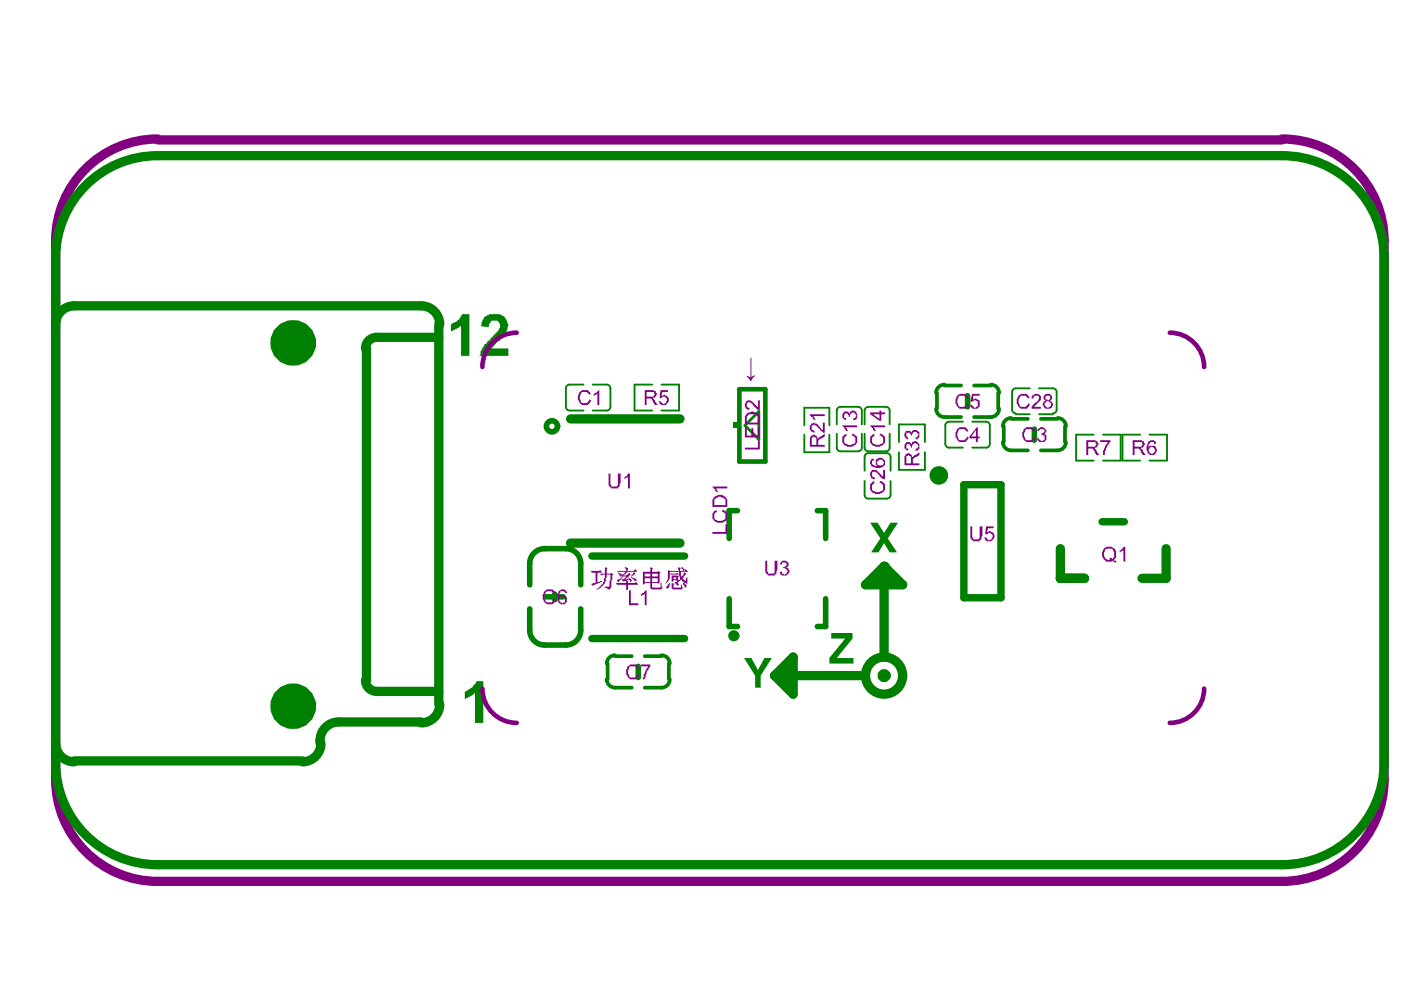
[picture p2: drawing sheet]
<svg xmlns="http://www.w3.org/2000/svg" width="297mm" height="210mm" viewBox="0 0 297 210" stroke-linecap="round" stroke-linejoin="round" font-family="sans-serif">
<path d="M33.4 29.5a21.6 21.6 0 0 0-21.6 21.6v114M33.4 29.7h238.4M271.8 29.5a21.6 21.6 0 0 1 21.7 21.6v114.2a21.6 21.6 0 0 1-21.7 21.6h-238.4a21.6 21.6 0 0 1-21.6-21.6" fill="none" stroke="#800080" stroke-width="2"/>
<path d="M168.2 139.3l-4 3.9M67.9 157v.6" fill="none" stroke="#008000" stroke-width="2"/>
<path d="M112.3 119.5v4.5M115.5 116.3h4.5M115.5 136.8h4.5M115.8 126.5h3.6M117.6 126v1.1M135.3 141.3v2.3" fill="none" stroke="#008000" stroke-width="1.2"/>
<path d="M130.4 139.1h3.5M128.8 140.7v3.3M130.4 145.8h3.5M141.8 140.7v3.3" fill="none" stroke="#008000" stroke-width=".79"/>
<path d="M125.7 87h2.9M125.7 81.5h2.9M140.2 87h3.8M140.2 81.5h3.8" fill="none" stroke="#008000" stroke-width=".39"/>
<circle cx="164.2" cy="143.2" r=".98" fill="#008000"/>
<path d="M168.2 139.3v7.9l-4-4" fill="none" stroke="#008000" stroke-width="2"/>
<path d="M157.9 90.2l3-3v5.9z" fill="none" stroke="#008000" stroke-width=".59"/>
<path d="M156.8 97.9h5.5M156.8 82.5h5.5" fill="none" stroke="#008000" stroke-width=".98"/>
<path d="M173.3 108.3h1.8v5.9M175.1 126.9v5.9h-1.8" fill="none" stroke="#008000" stroke-width="1.2"/>
<path d="M170.5 92.2v3.7h5.3v-3.7M177.4 87v3M177.4 92v2.9M178.2 95.7h3.7M182.7 87v3M182.7 92v2.9M183.3 87v3M183.3 92v2.9M183.3 96.9v2.9" fill="none" stroke="#008000" stroke-width=".39"/>
<circle cx="187.4" cy="120.1" r=".98" fill="#008000"/>
<g fill="none" stroke="#008000" stroke-width="2">
<path d="M33.4 33h238.4M11.8 54.6v107.1M293.5 54.8v106.9M15.7 64.8h73.6M77.7 73.9v70.3M79.9 71.5h13.1M93 68.8v80.5M121 88.8h23.2M121 115.1h23.2M224.8 116.3v6.3h5.1M247.2 116.3v6.3h-5.1M183.5 124l3.9-3.9 4 3.9z"/>
<path d="M187.4 124v15.3M71.8 153.1h17.5M79.9 146.6h13.1M168.2 143.2h15.3M15.7 161.3h48.4M33.4 183.3h238.4"/>
</g>
<g fill="none" stroke="#008000" stroke-width=".39">
<path d="M120 82.3v4M120.8 87h2.9M120.8 81.5h2.9M129.4 82.3v4M138.3 81.5h-3.8v5.5h3.8M144 81.5v5.5M170.5 90.2v-3.7h5.3v3.7M178.2 86.3h3.7M184.1 86.3h3.7M184.1 95.7h3.7M184.1 96.1h3.9M188.6 87v3"/>
<path d="M188.6 92v2.9M188.8 96.9v2.9M190.6 93.7v-3.7h5.5v3.7M190.6 95.9v3.7h5.5v-3.7M200.4 90.2v3.9M201.2 94.9h3M201.2 89.4h3M206.1 94.9h3M206.1 89.4h3M209.9 90.2v3.9M214.6 83.1v3.7M215.4 87.8h2.9"/>
<path d="M215.4 82.3h2.9M220.3 87.8h2.9M220.3 82.3h2.9M224 83.1v3.7M231.9 92.2h-3.7v5.5h3.7M233.9 92.2h3.7v5.5h-3.7M241.7 92.2h-3.7v5.5h3.7M243.7 92.2h3.7v5.5h-3.7M183.3 102v2.9M184.1 105.7h3.9M188.8 102v2.9"/>
</g>
<path d="M125.5 117.9h19.7M204.4 102.8h7.8v23.9h-7.8zM233.7 110.6h4.7M125.5 135.4h19.7" fill="none" stroke="#008000" stroke-width="1.6"/>
<g fill="none" stroke="#008000" stroke-width=".79">
<path d="M198.7 83.3v3.4M200.2 88.4h3.6M200.2 81.7h3.6M206.5 88.4h3.6M206.5 81.7h3.6M211.6 83.3v3.4M212.8 90.4v3.3M214.4 88.8h3.5M214.4 95.5h3.5M220.7 88.8h3.5M220.7 95.5h3.5M225.8 90.4v3.3"/>
<path d="M136.7 139.1h3.5M136.7 145.8h3.5"/>
</g>
<path d="M205.1 83.9v2.4M219.3 91v2.3M123.1 119.5v4.5M156.4 108.3h-1.8v5.9M112.3 129.1v4.5M123.1 129.1v4.5M154.6 126.9v5.9h1.8" fill="none" stroke="#008000" stroke-width="1.2"/>
<path d="M156.8 82.5v15.4M162.3 82.5v15.4" fill="none" stroke="#008000" stroke-width=".98"/>
<g fill="#008000">
<path d="M165 141.7h3.2v3.1h-3.2z" fill-rule="evenodd"/>
<path d="M155.4 89.6h1.6v1.2h-1.6z" fill-rule="evenodd"/>
<path d="M185.9 120.8h3.1v3.2h-3.1z" fill-rule="evenodd"/>
</g>
<g fill="#008000">
<path d="M157.7 139.5h1.6l1.4 2.6 1.4-2.6h1.5l-2.3 3.7v2.6h-1.2v-2.6z"/>
<path d="M98.5 146.6h.4v-.2l1.2-.6v-.2h.2v-.2l.8-1h1.4v8.9h-1.8v-6.3l-.4 .2v.2l-1.8 .8z"/>
<path d="M176.2 134.2h4.6v1.2l-3.4 4.1h3.6v1.2h-5.2v-1.2l3.4-4.1h-3z"/>
<path d="M95.6 68.8l1.8-1 .6-1.2h1.5v8.9h-1.7v-6.5v.2h-.2l-.4 .4-1.6 .7z"/>
<path d="M102.7 67.2h.2v-.2h.4v-.2h.4v-.2h1.1a2.13 2.13 0 0 1 2.6 1.4l.2 .2v.4a.49 .49 0 0 1 0 .8l-.2 1.1h-.2l-.4 .8-.4 .2v.2h-.2v.2h-.2v.2l-.4 .2v.2h-.2l-.6 .6v.2l-.4 .2-.2 .4h3.6v1.6h-6.1v-.2h.2v-.8l.4-.8h.2l.2-.6 .6-.4v-.2l.6-.4 .3-.6h.2v-.2l.4-.4a1.89 1.89 0 0 0 1-1.3h.2a1.29 1.29 0 0 0-.4-1.4 1.67 1.67 0 0 0-1.6 0v.2h-.1l-.2 .4v.6l-1.8-.2 .2-.2 .2-1.2h.2z"/>
<path d="M184.5 110.8h1.6l1.3 2.2 1.4-2.2h1.6l-2.2 3.4 2 2.9h-1.6l-1.2-2-1.1 2h-1.6l2-2.9z"/>
</g>
<path d="M68.1 157.6a3.9 3.9 0 0 1-4 3.9M71.8 153.1a3.9 3.9 0 0 0-3.9 3.9M77.5 144.2a2.36 2.36 0 0 0 2.4 2.4" fill="none" stroke="#008000" stroke-width="2"/>
<circle cx="83.2" cy="65.4" r=".49" fill="#008000"/>
<g fill="none" stroke="#008000" stroke-width="1.2">
<path d="M115.5 116.3a3.1 3.1 0 0 0-3.2 3.2M120 116.3a3.1 3.1 0 0 1 3.1 3.2M112.3 133.6a3.1 3.1 0 0 0 3.2 3.2M123.1 133.6a3.1 3.1 0 0 1-3.1 3.2"/>
<circle cx="117" cy="90.4" r="1.18"/>
<circle cx="155.6" cy="134.8" r=".59"/>
</g>
<g fill="none" stroke="#008000" stroke-width=".39">
<path d="M120 86.3a.79 .79 0 0 0 .8 .7M120.8 81.5a.79 .79 0 0 0-.8 .8M128.6 81.5a.79 .79 0 0 1 .8 .8M129.4 86.3a.79 .79 0 0 1-.8 .7M177.4 94.9a.79 .79 0 0 0 .8 .8M178.2 86.3a.79 .79 0 0 0-.8 .7M181.9 86.3a.79 .79 0 0 1 .8 .7M182.7 94.9a.79 .79 0 0 1-.8 .8M183.3 94.9a.79 .79 0 0 0 .8 .8M184.1 96.1a.79 .79 0 0 0-.8 .8M184.1 86.3a.79 .79 0 0 0-.8 .7M187.8 86.3a.79 .79 0 0 1 .8 .7"/>
<path d="M188 96.1a.79 .79 0 0 1 .8 .8M188.6 94.9a.79 .79 0 0 1-.8 .8M200.4 94.1a.79 .79 0 0 0 .8 .8M201.2 89.4a.79 .79 0 0 0-.8 .8M209.1 89.4a.79 .79 0 0 1 .8 .8M209.9 94.1a.79 .79 0 0 1-.8 .8M214.6 86.8a.79 .79 0 0 0 .8 .8M215.4 82.3a.79 .79 0 0 0-.8 .8M223.2 82.3a.79 .79 0 0 1 .8 .8M224 86.8a.79 .79 0 0 1-.8 .8M183.3 104.9a.79 .79 0 0 0 .8 .8M188.8 104.9a.79 .79 0 0 1-.8 .8"/>
</g>
<path d="M198.5 86.7a1.77 1.77 0 0 0 1.7 1.7M200.2 81.5a1.77 1.77 0 0 0-1.7 1.8M210.1 81.5a1.77 1.77 0 0 1 1.7 1.8M211.8 86.7a1.77 1.77 0 0 1-1.7 1.7M212.6 93.7a1.77 1.77 0 0 0 1.8 1.8M214.4 88.6a1.77 1.77 0 0 0-1.8 1.8M224.2 88.6a1.77 1.77 0 0 1 1.8 1.8M226 93.7a1.77 1.77 0 0 1-1.8 1.8M130.4 138.9a1.77 1.77 0 0 0-1.8 1.8M140.2 138.9a1.77 1.77 0 0 1 1.8 1.8M128.6 144a1.77 1.77 0 0 0 1.8 1.8M142 144a1.77 1.77 0 0 1-1.8 1.8" fill="none" stroke="#008000" stroke-width=".79"/>
<g fill="none" stroke="#008000" stroke-width="2">
<path d="M33.4 33a21.6 21.6 0 0 0-21.6 21.6M271.8 33a21.6 21.6 0 0 1 21.7 21.6M15.7 64.8a3.9 3.9 0 0 0-3.9 4M79.9 71.5a2.36 2.36 0 0 0-2.4 2.4M89.3 64.8a3.9 3.9 0 0 1 3.9 4M11.8 157.6a3.9 3.9 0 0 0 3.9 3.9M93.2 149.3a3.9 3.9 0 0 1-3.9 4M11.8 161.7a21.6 21.6 0 0 0 21.6 21.6M293.5 161.7a21.6 21.6 0 0 1-21.7 21.6"/>
<circle cx="199" cy="100.8" r=".98"/>
<circle cx="187.4" cy="143.2" r=".39"/>
<circle cx="187.4" cy="143.2" r="3.9"/>
</g>
<g fill="none" stroke="#008000" stroke-width="7.3">
<circle cx="62.2" cy="72.7" r="1.18"/>
<circle cx="62.2" cy="149.7" r="1.18"/>
</g>
<g fill="#800080">
<path d="M115.3 125.6l.2-.2a1.46 1.46 0 0 1 1.5-.4h.2l.2 .4h.2l.2 .4-.4 .2v-.2h-.2a.88 .88 0 0 0-1.2-.4l-.3 .2v.2a1.67 1.67 0 0 0 0 1.5 .88 .88 0 0 0 1.1 .4h.2v-.2l.4-.2v-.4l.4 .2-.2 .6h-.2a.88 .88 0 0 1-1.2 .4h-.4v-.2l-.3-.2v-.2h-.2v-.4h-.2v-1.1h.2z"/>
<path d="M133.4 125.2h.3v2.7h1.6v.4h-1.9z"/>
<path d="M135.9 126h.2v-.2h.4v-.2l.4-.4h.2v3.1h-.4v-2.3h-.2v.2h-.4v.1h-.2z"/>
<path d="M162.3 118.9h.4v2.3h.2v.4h.2a.88 .88 0 0 0 1.1-.4v-2.3h.6v1.9l-.2 .2v.6h-.2a.88 .88 0 0 1-1.1 .4h-.4v-.2l-.4-.2v-.2h-.2z"/>
<path d="M165.4 119.3h.2a.7 .7 0 0 1 1.2-.2h.2a.98 .98 0 0 1 0 1.2h-.2v.2h.4v.3h.2v.6h-.2v.2a1.29 1.29 0 0 1-1.4 .4l-.4-.2v-.4l-.2-.2h.6a.5 .5 0 0 0 .4 .6 .5 .5 0 0 0 .6-.4l.2-.2-.2-.6-.8-.1v-.2h.4v-.2l.4-.2v-.4h-.2v-.2h-.8v.4h-.6h.2z"/>
<path d="M159.1 75.8h.2v4.2l.8-.4-.2 .4-.4 .2-.2 .6-.4-.2v-.2h-.2l-.2-.4h-.2v-.4l.8 .4z"/>
<path d="M171.7 90.2h.2l.2-.4 .6-.2v.2l.8 .2 .4 .8h.2l.2 .4h.2v-1.6h.4v2.2h-.4v-.2h-.2v-.2l-.4-.2v-.2l-.4-.2v-.2l-.4-.2v-.2h-.4v-.2h-.2v.2h-.4v1h.4v.2h.2v.4h-.2v-.2h-.4a1.29 1.29 0 0 1-.4-1.4z"/>
<path d="M171.7 87.8h3.2v.4h-2.4v.2h.2v.4h.2v.2h-.4v-.2h-.2v-.4h-.2l-.4-.4z"/>
<path d="M192 93.9a.98 .98 0 0 1 1.1 0v.2h.2v-.4h.4v-.2h.6v.2h.2a1.29 1.29 0 0 1 .4 1.4l-.2 .4h-.4l-.2 .2v-.6a.5 .5 0 0 0 .6-.4 .5 .5 0 0 0-.4-.6l-.2-.2-.6 .2-.2 .8h-.2v-.4h-.1l-.2-.4h-.4v.2h-.2v.8h.4v.6v-.2h-.4v-.2a.7 .7 0 0 1-.2-1.2z"/>
<path d="M191.8 91.8h.2l.2-.4h.8l.1 .4a.93 .93 0 0 1 1.2-.6 .93 .93 0 0 1 .6 1.2v.3h-.2v.2h-.2v.2h-.4v-.4h.2l.2-.3h.2v-.4h-.2a.5 .5 0 0 0-.5-.4 .5 .5 0 0 0-.5 .4h-.2v.4h-.2l-.1-.6h-.8v.7l.4 .2v.4h-.2a1.06 1.06 0 0 1-.6-1.3z"/>
<path d="M205.7 111.6h.4v2.4h.2v.4h.2a.88 .88 0 0 0 1.2-.4v-2.4h.6v2l-.2 .2v.6h-.2a.88 .88 0 0 1-1.2 .4h-.4v-.2h-.2l-.2-.4h-.2z"/>
<path d="M209.1 111.6h1.6v.4h-1.2l-.2 .8 .8-.2v.2h.4v.2h.2l.1 .4v.6l-.1 .4h-.2a.84 .84 0 0 1-1.4 .2h-.2v-.4h-.2v-.2h.4l.2 .2a.5 .5 0 0 0 .6 .4 .5 .5 0 0 0 .4-.6h.2v-.6h-.2l-.2-.4h-.6v.2l-.4 .2-.2-.2z"/>
<path d="M202.8 91.2l.2-.2a1.46 1.46 0 0 1 1.6-.4h.2v.2l.3 .2 .2 .4-.4 .2v-.2h-.1a.88 .88 0 0 0-1.2-.4l-.4 .2v.2a1.67 1.67 0 0 0 0 1.5 .88 .88 0 0 0 1.2 .4l.4-.2v-.2h.1v-.4l.4 .2-.2 .6h-.2a.88 .88 0 0 1-1.1 .4h-.4v-.2h-.2l-.2-.4h-.2v-.4h-.2v-1.1h.2z"/>
<path d="M129 100.4h.4v2.4h.2v.4h.2a.88 .88 0 0 0 1.2-.4v-2.4h.6v2l-.2 .2v.6h-.2a.88 .88 0 0 1-1.2 .4h-.4v-.2l-.4-.2v-.2h-.2z"/>
<path d="M132.4 101.2h.2v-.2l.4-.2 .2-.4h.4v3.2h-.4v-2.4l-.8 .4z"/>
<path d="M157.9 94.9h2.8v-1.6h.4v2h-3.2z"/>
<path d="M157.9 90.6h.4v1.8h1v-1.6h.4v1.6h1v-1.8h.4v2.1h-3.2z"/>
<path d="M158.1 85.1l.4-.2h.6l.4 .2v.2h.2v.2l.4 .2v.2h.2l.2 .4h.2v.2v-1.6h.4v2.1h-.2v-.2h-.4v-.1l-.4-.2-.2-.4h-.2v-.2l-.4-.4h-.2v-.2h-.6a.98 .98 0 0 0 0 1.2h.4v.3h-.6v-.1h-.2a1.28 1.28 0 0 1 0-1.4z"/>
<path d="M178.6 92.5h.2v-.1h.2v-.2l.4-.2 .2 .4h-.2v.1a.88 .88 0 0 0-.4 1.2l.2 .4h.2a1.67 1.67 0 0 0 1.6 0 .88 .88 0 0 0 .3-1.2v-.2l-.3-.2v-.1h-.4l.2-.4 .5 .2v.2a.88 .88 0 0 1 .4 1.1v.4h-.2v.2l-.4 .2v.2h-.3v.2h-1.2v-.2a.59 .59 0 0 1-.8-.6h-.2z"/>
<path d="M178.6 90.2h3.1v.4h-2.3v.2h.2v.4h.2v.2h-.4v-.2h-.2v-.4l-.4-.2v-.2h-.2z"/>
<path d="M178.8 87.4a.98 .98 0 0 1 1.2 0v.2h.2v-.4h.4v-.2h.5v.2h.4v.2a1.58 1.58 0 0 1 0 1.6h-.4l-.1 .2v-.6a.5 .5 0 0 0 .5-.4 .5 .5 0 0 0-.4-.6l-.1-.2-.6 .2-.2 .8h-.2v-.4h-.2l-.2-.4h-.4v.2h-.2v.8h.4v.4h-.4v-.2a.7 .7 0 0 1-.2-1.2z"/>
<path d="M202.8 84.1l.2-.2a1.46 1.46 0 0 1 1.6-.4h.2v.2h.1v.2h.2l.2 .4-.4 .2v-.2h-.1a.88 .88 0 0 0-1.2-.4h-.2l-.2 .4a1.67 1.67 0 0 0 0 1.6 .88 .88 0 0 0 1.2 .4l.4-.2v-.2h.1v-.4l.4 .2-.2 .6h-.2a.88 .88 0 0 1-1.1 .4h-.4v-.2h-.2l-.2-.4h-.2v-.4h-.2v-1.2h.2z"/>
<path d="M206.1 83.5h1.6v.4h-1.4v.8l.6-.2 .8 .4v.6l.2 .2h-.2v.6h-.2a.88 .88 0 0 1-1.2 .4l-.4-.2-.2-.6h.4v.2l.4 .2v.2h.4v-.2l.4-.2v-.8a.64 .64 0 0 0-.6-.4 .64 .64 0 0 0-.6 .4l-.4-.2z"/>
<path d="M237.4 116.7h.2v-.2l.4-.2v-.2h.2v-.2h.4v3.2h-.4v-2.4l-.6 .2v.2h-.2z"/>
<path d="M133 141.5l.2-.2a1.46 1.46 0 0 1 1.5-.4l.4 .2v.2h.2l.2 .4-.4 .2v-.2h-.2a.88 .88 0 0 0-1.2-.4l-.3 .2v.2a1.67 1.67 0 0 0 0 1.5 .88 .88 0 0 0 1.1 .4h.2l.2-.4h.2v-.3l.4 .2-.2 .5h-.2a.88 .88 0 0 1-1.2 .4h-.3v-.2h-.2l-.2-.4h-.2v-.3h-.2v-1.2h.2z"/>
<path d="M135.9 140.9h2v.6l-.4 .2v.4h-.2l-.2 .4-.4 1.5h-.4v-.4h.2v-.7h.2v-.4l.4-.8h.2l.2-.4h-1.6z"/>
<path d="M151.1 112.8h2.7v-1.6h.4v2h-3.1z"/>
<path d="M151.3 108.5h.1v-.2h.4v-.2l.2 .4-.2 .2a.88 .88 0 0 0-.4 1.1l.2 .4h.4v.2h1.2v-.2h.2a.88 .88 0 0 0 .4-1.1l-.2-.4-.6-.2 .2-.4h.2v.2h.4l.2 .4a1.67 1.67 0 0 1 0 1.5v.2h-.2a1.93 1.93 0 0 1-2.5-.2v-.2h-.2v-1.1z"/>
<path d="M151.1 103.2h3.1v.4h-2.4v.1h.2v.4h.2v.2h-.4v-.2h-.2v-.4l-.3-.1z"/>
<path d="M233.3 93.3h2.1v.4h-.2l-.2 .6h-.2l-.3 .8v.4l-.2 .2v.8h-.4v-1h.2l.2-1h.2l.3-.8h-1.5z"/>
<path d="M216.9 91.2l.2-.2a1.46 1.46 0 0 1 1.6-.4h.2v.2l.4 .2 .2 .4-.4 .2v-.2h-.2a.88 .88 0 0 0-1.2-.4l-.4 .2v.2a1.67 1.67 0 0 0 0 1.5 .88 .88 0 0 0 1.2 .4h.2v-.2l.4-.2v-.4l.4 .2-.2 .6h-.2a.88 .88 0 0 1-1.2 .4h-.4v-.2h-.2l-.2-.4h-.2v-.4h-.2v-1.1h.2z"/>
<path d="M219.9 91.2h.2l.2-.4a.98 .98 0 0 1 1.4 .2v.2h.2v.4h-.2v.4h-.4a.93 .93 0 0 1 .6 1.1 .93 .93 0 0 1-1.2 .6h-.4v-.2h-.2l-.2-.6h.4v.2l.4 .2v.2l.8-.2v-.9l-.8-.2v-.2l.8-.4v-.4a.98 .98 0 0 0-1.2 0v.2h-.4z"/>
<path d="M140 82.7h1.6v.4h-1.2l-.2 .8 .8-.2v.2h.4v.2h.2l.2 .4v.6l-.2 .4h-.2a.84 .84 0 0 1-1.4 .2h-.2v-.4h-.2v-.2h.4l.2 .2a.5 .5 0 0 0 .6 .4 .5 .5 0 0 0 .4-.6h.2v-.6l-.4-.2v-.2h-.6v.2l-.4 .2-.2-.2z"/>
<path d="M122.7 83.3l.2-.2a1.46 1.46 0 0 1 1.6-.4l.4 .2v.2h.2l.2 .4-.4 .2v-.2h-.2a.88 .88 0 0 0-1.2-.4h-.2l-.2 .4a1.67 1.67 0 0 0 0 1.6 .88 .88 0 0 0 1.2 .4l.4-.2v-.2h.2v-.4l.4 .2-.2 .6h-.2a.88 .88 0 0 1-1.2 .4h-.4v-.2h-.2l-.2-.4h-.2v-.4h-.2v-1.2h.2z"/>
<path d="M125.9 83.5h.2v-.2h.4l.2-.4 .4-.2v3.2h-.4v-2.4h-.2v.2h-.4v.2h-.2z"/>
<path d="M215.8 84.1l.2-.2a1.46 1.46 0 0 1 1.5-.4h.2v.2l.4 .2 .2 .4-.4 .2v-.2h-.2a.88 .88 0 0 0-1.1-.4h-.2l-.2 .4a1.67 1.67 0 0 0 0 1.6 .88 .88 0 0 0 1.1 .4h.2v-.2l.4-.2v-.4l.4 .2-.2 .6h-.2a.88 .88 0 0 1-1.2 .4h-.3v-.2l-.4-.2v-.2h-.2v-.4h-.2v-1.2h.2z"/>
<path d="M218.9 83.7h.2a1.28 1.28 0 0 1 1.4 0v.2h.2a.88 .88 0 0 1-.4 1.2v.2h-.2l-.2 .4h-.2l-.2 .4-.4 .2h1.6v.4h-2l.2-.8 .4-.2v-.2l.8-.4v-.4h.2v-.6a.7 .7 0 0 0-1.2 .2v.2h-.4z"/>
<path d="M184.5 92.5h.2v-.1h.2v-.2l.4-.2 .2 .4h-.2v.1a.88 .88 0 0 0-.4 1.2l.2 .4h.2a1.67 1.67 0 0 0 1.6 0 .88 .88 0 0 0 .3-1.2v-.2h-.2l-.1-.3h-.4l.2-.4 .5 .2v.2a.88 .88 0 0 1 .4 1.1v.4h-.2v.2l-.4 .2v.2h-.3v.2h-1.2v-.2a.59 .59 0 0 1-.8-.6h-.2z"/>
<path d="M184.5 90.2h3.1v.4h-2.3v.2h.2v.4h.2v.2h-.4v-.2h-.2v-.4h-.2v-.2h-.2z"/>
<path d="M184.5 102.6h.2v-.2h.2v-.2l.4-.2 .2 .4h-.2v.2a.88 .88 0 0 0-.4 1.1l.2 .4h.2a1.67 1.67 0 0 0 1.6 0 .88 .88 0 0 0 .3-1.1l-.2-.4h-.1v-.2h-.4l.2-.4 .5 .2v.2a.88 .88 0 0 1 .4 1.2v.3h-.2v.2l-.4 .2v.2h-.3v.2h-1.2v-.2a.59 .59 0 0 1-.8-.6h-.2z"/>
<path d="M184.7 99.8h.2v-.2a.88 .88 0 0 1 1.2 .4l.4 .2v.2h.2v.2l.3 .2v.2h.2v.2v-1.6h.4v2l-.7-.2-.2-.4h-.2l-.4-.8h-.4v-.2h-.6a.7 .7 0 0 0 .2 1.2h.2v.4h-.4l-.4-.2v-.2a1.28 1.28 0 0 1 0-1.4z"/>
<path d="M118.4 125.4h.2v-.2a1.28 1.28 0 0 1 1.4 0v.2h.2v.4h-.4l-.2-.4h-.8v.4h-.2v.7a.88 .88 0 0 1 1.2-.3v.1a.88 .88 0 0 1 .4 1.2v.2h-.2a.88 .88 0 0 1-1.2 .4v-.2h-.2a1.46 1.46 0 0 1-.4-1.6v-.5h.2zM118.6 126.7v.8h.2v.2l.4 .2h.2v-.2h.4v-1l-.4-.2v-.2h-.4l-.2 .4z"/>
<path d="M171.9 92.4h.4v-.2l.8 .2 .4 .7v-.2l.4-.4 1-.5v.5l-1.4 .8v1h1.4v.4h-3.2v-2h.2zM172.1 92.7v1.6h1a1.77 1.77 0 0 0-.2-1.6h-.2v-.2h-.2v.2z"/>
<path d="M192 96.3l.8-.2 .3 .2v.2h.2v.4h.2v.2v-.2l.4-.4 1-.6v.6l-1.4 .8v.9h1.4v.4h-3.1v-1.9h.2zM192.2 96.7v1.5h.9a1.77 1.77 0 0 0-.1-1.5h-.2v-.2h-.2v.2z"/>
<path d="M207.1 90.6h.2v1.9h.4v.4h-.4v.8h-.4v-.8h-1.4v-.4zM206.9 91.2l-1 1.3h1z"/>
<path d="M240.2 93.3h1.9v.2h.4l.2 .8-.2 .4h-.2v.2h-.4v.2h-.2h.2l.4 .4 .6 1h-.6l-.8-1.4h-1v1.4h-.3zM240.5 93.7v1a1.77 1.77 0 0 0 1.6-.2v-.2h.2v-.2h-.2v-.4z"/>
<path d="M243.5 93.5h.2a.98 .98 0 0 1 1.4 .2v.4h-.4v-.4h-.8v.2h-.2v.4h-.2v.6a.88 .88 0 0 1 1.2-.4l.4 .2v.2a.98 .98 0 0 1-.2 1.4 1.28 1.28 0 0 1-1.4 0l-.2-.4a2.06 2.06 0 0 1 0-1.8zM243.7 94.9v.4h-.2l.2 .8h.4v.2l.4-.2a.64 .64 0 0 0 .4-.6 .64 .64 0 0 0-.4-.6l-.2-.2z"/>
<path d="M158.1 87.8h.2v-.2l.4-.2h.4a.49 .49 0 0 1 .8 0l.8 .2v.2h.2v.4h.2v1.8h-3.2v-1.8zM158.3 88.2v1.4h2.4v-1.4h-.2a.88 .88 0 0 0-1.2-.4h-.6v.2z"/>
<path d="M233.9 116.5h.2v-.2a1.46 1.46 0 0 1 1.5-.4l.8 .4v.4h.2v.6a1.29 1.29 0 0 1-.4 1.4v.2h.4v.2h.2l-.4 .2-.4-.2v-.2h-.2v.2h-.4a.88 .88 0 0 1-1.1-.4h-.2v-.2h-.2v-.4h-.2v-1.2h.2zM234.3 116.5v.2a1.52 1.52 0 0 0 .2 1.8h.1v.2h1h-.2l-.2-.4 .8 .2 .2-.4v-1.2h-.2v-.2a.88 .88 0 0 0-1.2-.4z"/>
<path d="M128.2 120.3l.6 .2-.2 .1v1h.8l.2-.2 .4 .4-.2 .2v1h-.2v.6a1.06 1.06 0 0 1-.6 1.4h-.2v-.2l-.4-.2h-.4l.2-.2h1l.2-2.6h-.8v.6l-.2 .2-.2 1.2-.4 .2v.2h-.1l-.2 .4h-.2v.2l-.8 .2v-.2h.4v-.2l.4-.2v-.2h.2v-.2l.3-.2v-.4h.2l.2-1.6-.7 .2-.2-.4h.9zM125.3 121h1.8l.2-.2 .4 .6h-1v2h.4l.2-.2h.4v.2h-.4v.2l-1 .2v.2h-.4v.2h-.2l-.4-.4h.4v-.2h.6v-2.2h-.8z"/>
<path d="M131 121.4l.8 .2v.6h-.4v-.4l-.4-.2zM130.8 123h.2v-.2a.62 .62 0 0 0 .8-.4h.2v.2l-.4 .2v.2l-.4 .2v.2h-.2zM134.3 121.2l.4 .4-.4 .2v.2l-.6 .2v-.2l.4-.2zM133.7 122.4l1 .2v.2h.2v.4h-.2v.2v-.2h-.2l-.2-.4h-.2v-.2h-.4zM130.8 121h2v-.4h-.2l-.2-.3 .8 .2v.3l-.2 .2h1.3l.4-.4 .4 .6h-2.3l.4 .2h-.4l-.2 .4-.4 .2h.6l.4-.2 .2-.4 .3 .4-.3 .2v.2h-.2l-.2 .4-.6 .2h1v-.2h-.2v-.2h.2v.2h.2l.3 .4v.2l-.3 .2v-.4h-.6v.2h.2v.4h1.3l.4-.2 .4 .6h-2.1v1l-.4 .2v-1.2h-2l-.2-.4h2.2v-.4h-.6v.2l-.4-.6h.6v-.2h.2l.2-.4h.2v-.2v.2h-.8l-.2 .2-.2-.6h.4l.2-.4h.2v-.2h-1.6z"/>
<path d="M136.3 121.2h1.6v-.9l.6 .2-.2 .1v.6h1.2l.1-.2 .4 .4-.2 .2v2l-.3 .2v-.2h-1.2v1h1.7v-1h.2v.8l.4 .2-.4 .2v.2h-2.1v-.2h-.2v-1.2h-1.2v.2l-.4 .2zM136.7 121.6v.6h1.2v-.6zM138.3 121.6v.6h1.2v-.6zM136.7 122.6v.8h1.2v-.8zM138.3 122.6v.8h1.2v-.8z"/>
<path d="M142 121.6h1.4l.2-.2 .4 .4h-1.8zM142.4 122h1.2l.4 .2-.2 .2v.8h-.4v-.2h-.6v.2l-.4 .2zM142.8 122.4v.4h.6v-.4zM144.4 120.5l.4-.2v.2l.4 .1v.2l-.4 .2v-.4zM141.6 120.8l.4 .2h2v-.2h-.2v-.5l.6 .2-.2 .1v.4h1l.2-.4 .5 .6h-1.7h.2v1h.2v.2l.2-.6h.2v-.4l.5 .2-.5 .6-.2 .6h.2v.2l.4 .2 .1-.8h.2v1.2h.2h-.2v.2h-.2v-.2h-.3l-.4-.2v-.2h-.2l-.2-.4v.2h-.2l-.2 .4-.4 .2-.2-.2h.2v-.2h.2v-.2l.4-.2v-.6h-.2v-1h-2v.6a1.29 1.29 0 0 1-.4 1.4v.2h-.2l-.2 .4-.2-.2h.2v-.2a2.96 2.96 0 0 0 .4-2.2zM141.8 123.6h.2v.6l-.2 .4-.4 .2-.2-.4 .4-.2zM143 123.6l.4-.2 .4 .2v.2h.2v.2l-.4 .2-.2-.4zM144.8 123.6h.4l.2 .4h.1v.4l-.1 .2h-.2v-.4h-.2zM142.4 123.6l.6 .2-.2 .2v.6h1.6v-.6h.2v.4l.2 .2-.2 .4h-1.8a.88 .88 0 0 1-.4-1.2z"/>
<path d="M151.3 105.5h.1l.2-.4h.4a1.28 1.28 0 0 1 1.4 0l.4 .2v.2h.2l.2 .4v1.6h-3.1v-1.6zM151.4 105.9v1.2h2.4v-1.2l-.4-.2v-.2l-1.2-.2v.2h-.4v.2z"/>
<path d="M230.3 93.3h2v.2h.4v.4h.2l-.2 .8-.8 .4h.2l.4 .4 .6 1h-.6l-.8-1.4h-1v1.4h-.4zM230.7 93.7v1a1.77 1.77 0 0 0 1.6-.2v-.2h.2v-.2h-.2v-.4z"/>
<path d="M136.7 82.7h2v.2h.4v.4h.2l-.2 .8-.8 .4h.2l.4 .4 .6 1h-.6l-.8-1.4h-1v1.4h-.4zM137.1 83.1v1a1.77 1.77 0 0 0 1.6-.2v-.2h.2v-.2h-.2v-.4z"/>
<path d="M221.3 83.9h.2a.88 .88 0 0 1 1.2-.4v.2h.1a.98 .98 0 0 1 0 1.2h-.1v.2h.1l.2 .4h.2v.6h-.2v.4a1.67 1.67 0 0 1-1.5 0l-.4-.6 .2-.8h.4v-.2l-.4-.2zM221.7 84.1v.6h.4v.2l.6-.2v-.8h-.8zM221.5 85.5l.2 .8 .4 .2 .7-.4v-.6l-.3-.2v-.2h-.6l-.2 .4z"/>
<path d="M184.5 87.4h2v-.4h.4v.4h.7v.4h-.7v1.4h-.4l-2-1.4zM185.1 87.8l1.4 1v-1z"/>
<path d="M184.5 97.7h.2l.2-.4h.4v-.2v.6h-.4v.7h.2v.2h.4v.2h.6h-.2v-.2a1.28 1.28 0 0 1 0-1.3h.2a.98 .98 0 0 1 1.3 .2 1.28 1.28 0 0 1 0 1.3l-.4 .2a2.07 2.07 0 0 1-1.7 0l-.6-.2v-.4h-.2zM186.1 97.7l-.2 .4v.1h.2v.4h.4l.2 .2v-.2h.5v-.4h.2v-.1l-.2-.4h-.2v-.2h-.5z"/>
</g>
<path d="M109.6 70.5a7.3 7.3 0 0 0-7.3 7.3M248 70.5a7.3 7.3 0 0 1 7.3 7.3M102.3 146a7.3 7.3 0 0 0 7.3 7.3M255.3 146a7.3 7.3 0 0 1-7.3 7.3" fill="none" stroke="#800080" stroke-width=".98"/>
</svg>
